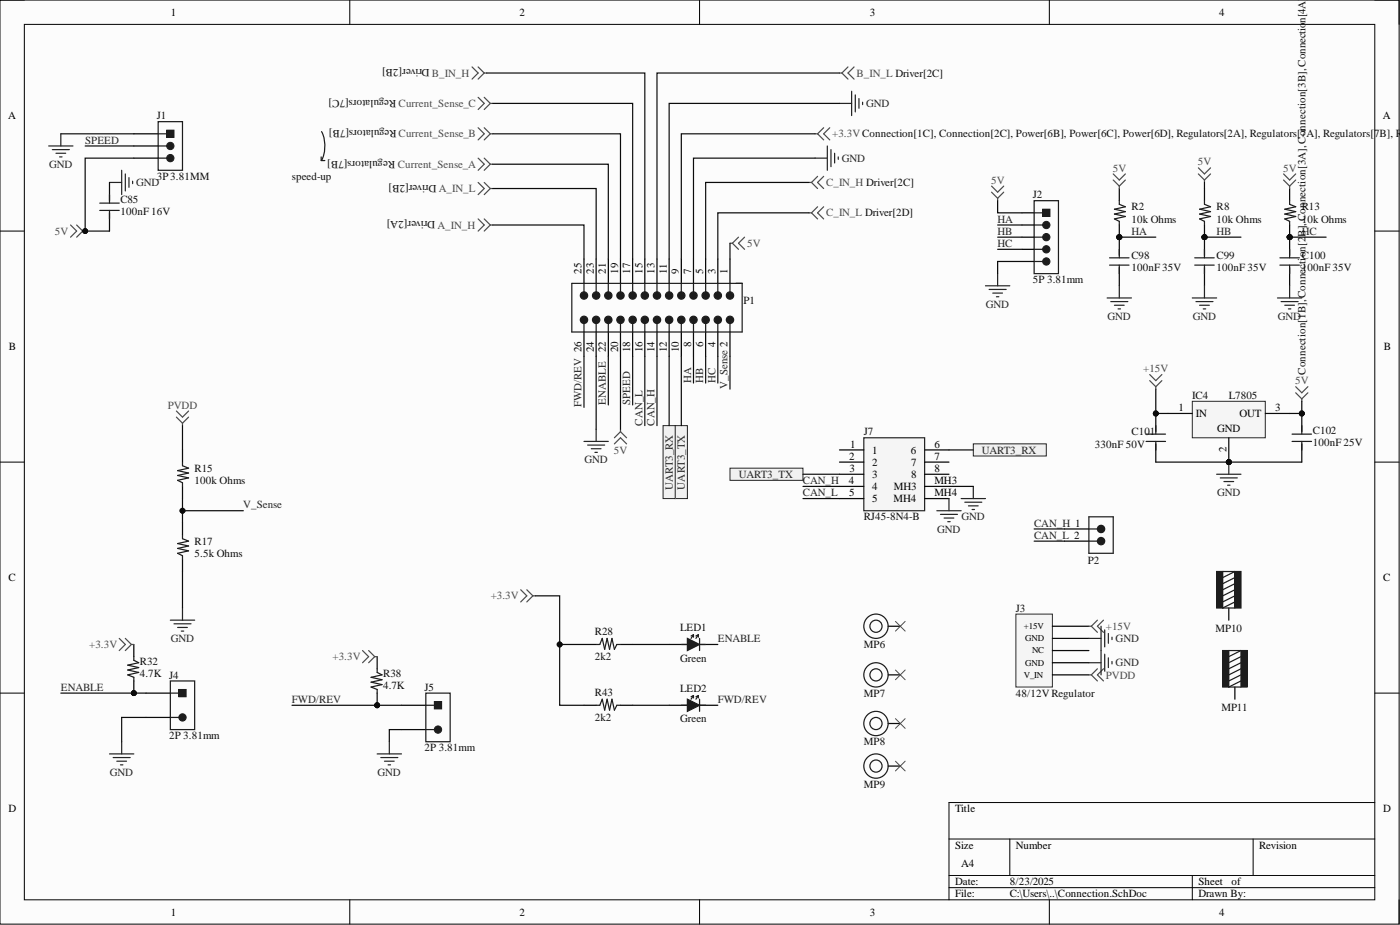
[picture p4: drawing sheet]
<svg xmlns="http://www.w3.org/2000/svg" width="292mm" height="193mm" viewBox="0 0 292 193" stroke-linecap="round" stroke-linejoin="round" font-family="sans-serif">
<defs><g id="words">
<g font-size="2.3">
<text x="35.6" y="3.3">1</text>
<text x="108.4" y="3.3">2</text>
<text x="181.5" y="3.3">3</text>
<text x="254.3" y="3.3">4</text>
<text x="1.7" y="24.9">A</text>
<text x="288.5" y="24.9">A</text>
<text x="121.3" y="57.1" transform="rotate(-90 121.3 57.1)">25</text>
<text x="123.9" y="57.1" transform="rotate(-90 123.9 57.1)">23</text>
<text x="126.4" y="57.1" transform="rotate(-90 126.4 57.1)">21</text>
<text x="129" y="57.1" transform="rotate(-90 129 57.1)">19</text>
<text x="131.5" y="57.1" transform="rotate(-90 131.5 57.1)">17</text>
<text x="134" y="57.1" transform="rotate(-90 134 57.1)">15</text>
<text x="136.6" y="57.1" transform="rotate(-90 136.6 57.1)">13</text>
<text x="139.1" y="57.1" transform="rotate(-90 139.1 57.1)">11</text>
<text x="141.6" y="57.1" transform="rotate(-90 141.6 57.1)">9</text>
<text x="144.2" y="57.1" transform="rotate(-90 144.2 57.1)">7</text>
<text x="146.7" y="57.1" transform="rotate(-90 146.7 57.1)">5</text>
<text x="149.3" y="57.1" transform="rotate(-90 149.3 57.1)">3</text>
<text x="151.8" y="57.1" transform="rotate(-90 151.8 57.1)">1</text>
<text x="1.9" y="73.1">B</text>
<text x="123.9" y="73.5" transform="rotate(-90 123.9 73.5)">24</text>
<text x="126.4" y="73.5" transform="rotate(-90 126.4 73.5)">22</text>
<text x="129" y="73.5" transform="rotate(-90 129 73.5)">20</text>
<text x="131.5" y="73.5" transform="rotate(-90 131.5 73.5)">18</text>
<text x="134" y="73.5" transform="rotate(-90 134 73.5)">16</text>
<text x="136.6" y="73.5" transform="rotate(-90 136.6 73.5)">14</text>
<text x="139.1" y="73.5" transform="rotate(-90 139.1 73.5)">12</text>
<text x="141.6" y="73.5" transform="rotate(-90 141.6 73.5)">10</text>
<text x="144.2" y="72.3" transform="rotate(-90 144.2 72.3)">8</text>
<text x="146.7" y="72.3" transform="rotate(-90 146.7 72.3)">6</text>
<text x="149.3" y="72.4" transform="rotate(-90 149.3 72.4)">4</text>
<text x="288.7" y="73.1">B</text>
<text x="245.9" y="85.7">1</text>
<text x="249.5" y="87">IN</text>
<text x="258.6" y="87">OUT</text>
<text x="266" y="85.7">3</text>
<text x="177.2" y="95.9">2</text>
<text x="177.4" y="93.4">1</text>
<text x="182" y="94.6">1</text>
<text x="190" y="94.6">6</text>
<text x="195" y="93.4">6</text>
<text x="195" y="95.9">7</text>
<text x="253.9" y="90.1">GND</text>
<text x="255.9" y="94.4" transform="rotate(-90 255.9 94.4)">2</text>
<text x="177.1" y="101">4</text>
<text x="177.3" y="98.4">3</text>
<text x="182" y="97.2">2</text>
<text x="182" y="99.7">3</text>
<text x="190.1" y="97.2">7</text>
<text x="190.1" y="99.7">8</text>
<text x="195" y="98.4">8</text>
<text x="195" y="101">MH3</text>
<text x="177.2" y="103.5">5</text>
<text x="182" y="102.2">4</text>
<text x="182" y="104.8">5</text>
<text x="186.4" y="104.8">MH4</text>
<text x="186.5" y="102.2">MH3</text>
<text x="195" y="103.5">MH4</text>
<text x="1.8" y="121.3">C</text>
<text x="288.6" y="121.3">C</text>
<text x="1.8" y="169.5">D</text>
<text x="199.3" y="169.5">Title</text>
<text x="288.6" y="169.5">D</text>
<text x="199.3" y="177.1">Size</text>
<text x="212" y="177.1">Number</text>
<text x="262.7" y="177.1">Revision</text>
<text x="199.3" y="184.7">Date:</text>
<text x="200.5" y="180.9">A4</text>
<text x="210.7" y="184.7">8/23/2025</text>
<text x="250" y="184.7">Sheet</text>
<text x="257" y="184.7">of</text>
<text x="35.6" y="191">1</text>
<text x="108.4" y="191">2</text>
<text x="181.5" y="191">3</text>
<text x="199.3" y="187.2">File:</text>
<text x="210.7" y="187.2">C:\Users\..\Connection.SchDoc</text>
<text x="250" y="187.2">Drawn By:</text>
<text x="254.3" y="191">4</text>
</g>
<g font-size="2.3" fill="#0e0e0e">
<text x="272.4" y="4.7" transform="rotate(-90 272.4 4.7)">n[4A]</text>
<text x="89.6" y="14.5" transform="rotate(-180 89.6 14.5)">Driver[2B]</text>
<text x="82.7" y="20.8" transform="rotate(-180 82.7 20.8)">Regulators[7C]</text>
<text x="32.7" y="24.9">J1</text>
<text x="82.8" y="27.2" transform="rotate(-180 82.8 27.2)">Regulators[7B]</text>
<text x="82.4" y="33.5" transform="rotate(-180 82.4 33.5)">Regulators[7B]</text>
<text x="32.7" y="37.6">3P3.81MM</text>
<text x="60.9" y="37.6">speed-up</text>
<text x="91" y="38.6" transform="rotate(-180 91 38.6)">Driver[2B]</text>
<text x="215.5" y="41.4">J2</text>
<text x="25.1" y="42.4">C85</text>
<text x="25.1" y="44.9">100nF 16V</text>
<text x="90.8" y="46.2" transform="rotate(-180 90.8 46.2)">Driver[2A]</text>
<text x="236.1" y="43.9">R2</text>
<text x="236.1" y="46.4">10k Ohms</text>
<text x="253.8" y="43.9">R8</text>
<text x="253.8" y="46.4">10k Ohms</text>
<text x="271.6" y="43.9">R13</text>
<text x="271.6" y="46.4">10k Ohms</text>
<text x="272.4" y="49.4" transform="rotate(-90 272.4 49.4)">B], Connection[3A],Connection[3B], Connectio</text>
<text x="215.5" y="59.1">5P 3.81mm</text>
<text x="236.1" y="54">C98</text>
<text x="236.1" y="56.6">100nF 35V</text>
<text x="253.8" y="54">C99</text>
<text x="253.8" y="56.6">100nF 35V</text>
<text x="271.6" y="54">C100</text>
<text x="271.6" y="56.6">100nF 35V</text>
<text x="155.1" y="63.4">P1</text>
<text x="248.8" y="83.2">IC4</text>
<text x="256.4" y="83.2">L7805</text>
<text x="272.4" y="78.1" transform="rotate(-90 272.4 78.1)">Connection[1B],Connection[2</text>
<text x="180.2" y="90.8">J7</text>
<text x="228.5" y="93.4">330nF 50V</text>
<text x="236.1" y="90.8">C101</text>
<text x="273.9" y="90.6">C102</text>
<text x="273.9" y="93.1">100nF 25V</text>
<text x="40.6" y="98.4">R15</text>
<text x="40.6" y="101">100k Ohms</text>
<text x="40.6" y="113.6">R17</text>
<text x="180.2" y="108.6">RJ45-8N4-B</text>
<text x="40.6" y="116.2">5.5k Ohms</text>
<text x="226.9" y="117.7">P2</text>
<text x="141.9" y="131.7">LED1</text>
<text x="212" y="127.6">J3</text>
<text x="253.6" y="131.9">MP10</text>
<text x="124.1" y="132.4">R28</text>
<text x="124.1" y="137.7">2k2</text>
<text x="141.9" y="138">Green</text>
<text x="180.2" y="135.2">MP6</text>
<text x="29.2" y="138.8">R32</text>
<text x="29.2" y="141.3">4.7K J4</text>
<text x="80" y="141.3">R38</text>
<text x="80" y="143.8">4.7K</text>
<text x="88.6" y="144.1">J5</text>
<text x="124.1" y="145.1">R43</text>
<text x="141.9" y="144.3">LED2</text>
<text x="180.2" y="145.4">MP7</text>
<text x="212" y="145.4">48/12VRegulator</text>
<text x="254.9" y="148.4">MP11</text>
<text x="35.3" y="154.2">2P 3.81mm</text>
<text x="124.1" y="150.4">2k2</text>
<text x="141.9" y="150.7">Green</text>
<text x="180.2" y="155.5">MP8</text>
<text x="88.6" y="156.8">2P 3.81mm</text>
<text x="180.2" y="164.4">MP9</text>
</g>
<g font-size="2.3" fill="#4c4c4c">
<text x="90.1" y="16">B_IN_H</text>
<text x="178.7" y="16">B_IN_L Driver[2C]</text>
<text x="83.2" y="22.3">Current_Sense_C</text>
<text x="83.2" y="28.7">Current_Sense_B</text>
<text x="173.6" y="28.7">+3.3V Connection[1C], Connection[2C], Power[6B], Power[6C], Power[6D], Regulators[2A], Regulators[7A], Regulators[7B], Re</text>
<text x="83" y="35">Current_Sense_A</text>
<text x="232.2" y="35.8">5V</text>
<text x="249.9" y="34.5">5V</text>
<text x="267.7" y="35.8">5V</text>
<text x="91.6" y="40.1">A_IN_L</text>
<text x="172.4" y="38.8">C_IN_H Driver[2C]</text>
<text x="206.8" y="38.3">5V</text>
<text x="91.3" y="47.7">A_IN_H</text>
<text x="172.4" y="45.2">C_IN_L Driver[2D]</text>
<text x="11.4" y="49">5V</text>
<text x="155.9" y="51.5">5V</text>
<text x="238.5" y="77.6">+15V</text>
<text x="270.3" y="80.2">5V</text>
<text x="35" y="85.2">PVDD</text>
<text x="128.1" y="94.6">5V</text>
<text x="102.4" y="125.1">+3.3V</text>
<text x="230.7" y="131.4">+15V</text>
<text x="18.6" y="135.2">+3.3V</text>
<text x="69.4" y="137.7">+3.3V</text>
<text x="230.7" y="141.6">PVDD</text>
</g>
<g font-size="2.3" fill="#262626">
<text x="180.7" y="22.3">GND</text>
<text x="17.8" y="29.9">SPEED</text>
<text x="10.2" y="35">GND</text>
<text x="175.7" y="33.7">GND</text>
<text x="28.4" y="38.8">GND</text>
<text x="208.2" y="46.4">HA</text>
<text x="208.2" y="49">HB</text>
<text x="208.2" y="51.5">HC</text>
<text x="236.1" y="49">HA</text>
<text x="253.8" y="49">HB</text>
<text x="271.6" y="49">HC</text>
<text x="205.7" y="64.2">GND</text>
<text x="231.1" y="66.7">GND</text>
<text x="248.8" y="66.7">GND</text>
<text x="266.6" y="66.7">GND</text>
<text x="144.2" y="79.9" transform="rotate(-90 144.2 79.9)">HA</text>
<text x="146.7" y="79.9" transform="rotate(-90 146.7 79.9)">HB</text>
<text x="149.3" y="79.9" transform="rotate(-90 149.3 79.9)">HC</text>
<text x="151.8" y="81.2" transform="rotate(-90 151.8 81.2)">V_Sense 2</text>
<text x="121.3" y="85" transform="rotate(-90 121.3 85)">FWD/REV 26</text>
<text x="126.4" y="84.5" transform="rotate(-90 126.4 84.5)">ENABLE</text>
<text x="131.5" y="84.5" transform="rotate(-90 131.5 84.5)">SPEED</text>
<text x="134" y="88.8" transform="rotate(-90 134 88.8)">CAN_L</text>
<text x="136.6" y="88.8" transform="rotate(-90 136.6 88.8)">CAN_H</text>
<text x="204.9" y="94.6">UART3_RX</text>
<text x="121.9" y="96.7">GND</text>
<text x="154.2" y="99.7">UART3_TX</text>
<text x="167.5" y="101">CAN_H</text>
<text x="50.8" y="106">V_Sense</text>
<text x="140.4" y="102.2" transform="rotate(-90 140.4 102.2)">UART3_RX</text>
<text x="142.9" y="102.2" transform="rotate(-90 142.9 102.2)">UART3_TX</text>
<text x="167.5" y="103.5">CAN_L</text>
<text x="253.9" y="103.5">GND</text>
<text x="195.5" y="111.1">GND</text>
<text x="200.6" y="108.6">GND</text>
<text x="215.8" y="112.4">CAN_L 2</text>
<text x="215.8" y="109.8">CAN_H 1</text>
<text x="35.6" y="133.9">GND</text>
<text x="149.8" y="133.9">ENABLE</text>
<text x="232.8" y="133.9">GND</text>
<text x="232.8" y="139">GND</text>
<text x="12.7" y="144.1">ENABLE</text>
<text x="60.9" y="146.6">FWD/REV</text>
<text x="149.8" y="146.6">FWD/REV</text>
<text x="22.9" y="161.8">GND</text>
<text x="78.8" y="161.8">GND</text>
</g>
<g font-size="1.9">
<text x="213.7" y="131.2">+15V</text>
<text x="213.9" y="133.8">GND</text>
<text x="215.3" y="136.3">NC</text>
<text x="213.7" y="141.4">V_IN</text>
<text x="213.9" y="138.8">GND</text>
</g>
</g></defs>
<path d="M0 0h291.9v192.8h-291.9z" fill-rule="evenodd" fill="#fcfcfc"/>
<path d="M0 0h291.9v192.8h-291.9z" fill="none" stroke="#000" stroke-width=".21"/>
<path d="M5.1 5.1h281.7v182.6h-281.7z" fill-rule="evenodd" fill="#fcfcfc"/>
<g fill="none" stroke="#000" stroke-width=".21">
<path d="M0 0h5.1M5.1 5.1h281.7v182.6h-281.7zM73 0v5.1M146 0v5.1M218.9 0v5.1M286.8 0h5.1v5.1M0 48.2h5.1M286.8 48.2h5.1M0 96.4h5.1M286.8 96.4h5.1M0 144.6h5.1M286.8 144.6h5.1"/>
<path d="M198 175h88.8M210.7 175v7.6M261.5 175v7.6M286.8 167.4h-88.8v20.3M73 187.7v5.1M146 187.7v5.1M198 182.6h88.8M198 185.2h88.8M218.9 187.7v5.1M248.8 182.6v5.1M291.9 187.7v5.1"/>
</g>
<circle cx="233.5" cy="49.5" r=".51" fill="#0e0e0e"/>
<circle cx="233.5" cy="49.5" r=".51" fill="none" stroke="#0e0e0e" stroke-width=".21"/>
<path d="M233.5 49.5v3.8M233.5 55.8v3.8" fill="none" stroke="#000" stroke-width=".25"/>
<circle cx="233.5" cy="49.5" r=".51" fill="#0e0e0e"/>
<circle cx="233.5" cy="49.5" r=".51" fill="none" stroke="#0e0e0e" stroke-width=".21"/>
<path d="M231.5 55.3h4.1M231.5 53.8h4.1M233.5 52v1.8M233.5 55.3v1.8" fill="none" stroke="#1c1c1c" stroke-width=".25"/>
<path d="M233.5 59.6v2.6M231 62.2h5.1M231.8 62.9h3.5M232.5 63.7h2M233.3 64.4h.5" fill="none" stroke="#262626" stroke-width=".25"/>
<circle cx="233.5" cy="49.5" r=".51" fill="#0e0e0e"/>
<circle cx="233.5" cy="49.5" r=".51" fill="none" stroke="#0e0e0e" stroke-width=".21"/>
<path d="M233.5 39.3v2.6M233.5 46.9v2.6" fill="none" stroke="#000" stroke-width=".25"/>
<circle cx="233.5" cy="49.5" r=".51" fill="#0e0e0e"/>
<circle cx="233.5" cy="49.5" r=".51" fill="none" stroke="#0e0e0e" stroke-width=".21"/>
<path d="M233.5 41.9v.7l1.3 .5-2.3 .5 2.3 .5-2.3 .6 2.3 .5-2.3 .5 1 .5v.7" fill="none" stroke="#1c1c1c" stroke-width=".25"/>
<circle cx="251.3" cy="49.5" r=".51" fill="#0e0e0e"/>
<circle cx="251.3" cy="49.5" r=".51" fill="none" stroke="#0e0e0e" stroke-width=".21"/>
<path d="M251.3 49.5v3.8M251.3 55.8v3.8" fill="none" stroke="#000" stroke-width=".25"/>
<circle cx="251.3" cy="49.5" r=".51" fill="#0e0e0e"/>
<circle cx="251.3" cy="49.5" r=".51" fill="none" stroke="#0e0e0e" stroke-width=".21"/>
<path d="M249.3 55.3h4M249.3 53.8h4M251.3 52v1.8M251.3 55.3v1.8" fill="none" stroke="#1c1c1c" stroke-width=".25"/>
<path d="M251.3 59.6v2.6M248.8 62.2h5M249.5 62.9h3.6M250.3 63.7h2M251 64.4h.6" fill="none" stroke="#262626" stroke-width=".25"/>
<circle cx="251.3" cy="49.5" r=".51" fill="#0e0e0e"/>
<circle cx="251.3" cy="49.5" r=".51" fill="none" stroke="#0e0e0e" stroke-width=".21"/>
<path d="M251.3 39.3v2.6M251.3 46.9v2.6" fill="none" stroke="#000" stroke-width=".25"/>
<circle cx="251.3" cy="49.5" r=".51" fill="#0e0e0e"/>
<circle cx="251.3" cy="49.5" r=".51" fill="none" stroke="#0e0e0e" stroke-width=".21"/>
<path d="M251.3 41.9v.7l1.3 .5-2.3 .5 2.3 .5-2.3 .6 2.3 .5-2.3 .5 1 .5v.7" fill="none" stroke="#1c1c1c" stroke-width=".25"/>
<circle cx="269.1" cy="49.5" r=".51" fill="#0e0e0e"/>
<circle cx="269.1" cy="49.5" r=".51" fill="none" stroke="#0e0e0e" stroke-width=".21"/>
<path d="M269.1 49.5v3.8M269.1 55.8v3.8" fill="none" stroke="#000" stroke-width=".25"/>
<circle cx="269.1" cy="49.5" r=".51" fill="#0e0e0e"/>
<circle cx="269.1" cy="49.5" r=".51" fill="none" stroke="#0e0e0e" stroke-width=".21"/>
<path d="M267 55.3h4.1M267 53.8h4.1M269.1 52v1.8M269.1 55.3v1.8" fill="none" stroke="#1c1c1c" stroke-width=".25"/>
<path d="M269.1 59.6v2.6M266.5 62.2h5.1M267.3 62.9h3.5M268.1 63.7h2M268.8 64.4h.5" fill="none" stroke="#262626" stroke-width=".25"/>
<circle cx="269.1" cy="49.5" r=".51" fill="#0e0e0e"/>
<circle cx="269.1" cy="49.5" r=".51" fill="none" stroke="#0e0e0e" stroke-width=".21"/>
<path d="M269.1 39.3v2.6M269.1 46.9v2.6" fill="none" stroke="#000" stroke-width=".25"/>
<circle cx="269.1" cy="49.5" r=".51" fill="#0e0e0e"/>
<circle cx="269.1" cy="49.5" r=".51" fill="none" stroke="#0e0e0e" stroke-width=".21"/>
<path d="M215.8 41.9h5v15.2h-5zM269.1 41.9v.7l1.2 .5-2.2 .5 2.2 .5-2.2 .6 2.2 .5-2.2 .5 1 .5v.7" fill="none" stroke="#1c1c1c" stroke-width=".25"/>
<path d="M213.2 46.9h2.6M213.2 44.4h2.6" fill="none" stroke="#000" stroke-width=".25"/>
<path d="M217.5 43.6h1.6v1.6h-1.6z" fill-rule="evenodd" fill="#1c1c1c"/>
<path d="M217.5 43.6h1.6v1.6h-1.6z" fill="none" stroke="#1c1c1c" stroke-width=".21"/>
<circle cx="218.3" cy="46.9" r=".76" fill="#1c1c1c"/>
<circle cx="218.3" cy="46.9" r=".76" fill="none" stroke="#1c1c1c" stroke-width=".21"/>
<path d="M215.8 44.4h2.5M215.8 46.9h2.5" fill="none" stroke="#1c1c1c" stroke-width=".25"/>
<circle cx="218.3" cy="49.5" r=".76" fill="#1c1c1c"/>
<circle cx="218.3" cy="49.5" r=".76" fill="none" stroke="#1c1c1c" stroke-width=".21"/>
<path d="M215.8 49.5h2.5" fill="none" stroke="#1c1c1c" stroke-width=".25"/>
<path d="M213.2 49.5h2.6M213.2 52h2.6M213.2 54.5h2.6" fill="none" stroke="#000" stroke-width=".25"/>
<circle cx="218.3" cy="52" r=".76" fill="#1c1c1c"/>
<circle cx="218.3" cy="52" r=".76" fill="none" stroke="#1c1c1c" stroke-width=".21"/>
<path d="M215.8 52h2.5" fill="none" stroke="#1c1c1c" stroke-width=".25"/>
<circle cx="218.3" cy="54.6" r=".76" fill="#1c1c1c"/>
<circle cx="218.3" cy="54.6" r=".76" fill="none" stroke="#1c1c1c" stroke-width=".21"/>
<path d="M215.8 54.5h2.5M35.5 142.1h5.1v10.1h-5.1z" fill="none" stroke="#1c1c1c" stroke-width=".25"/>
<path d="M205.6 59.6h5.1M208.2 57.1v2.5M206.4 60.4h3.5M207.1 61.1h2.1M207.9 61.9h.5" fill="none" stroke="#262626" stroke-width=".25"/>
<path d="M30.5 149.7h5M30.5 144.6h5" fill="none" stroke="#000" stroke-width=".25"/>
<path d="M37.3 143.8h1.5v1.6h-1.5z" fill-rule="evenodd" fill="#1c1c1c"/>
<path d="M37.3 143.8h1.5v1.6h-1.5z" fill="none" stroke="#1c1c1c" stroke-width=".21"/>
<circle cx="38.1" cy="149.7" r=".76" fill="#1c1c1c"/>
<circle cx="38.1" cy="149.7" r=".76" fill="none" stroke="#1c1c1c" stroke-width=".21"/>
<path d="M35.5 144.6h2.6M35.5 149.7h2.6M88.8 144.6h5.1v10.1h-5.1z" fill="none" stroke="#1c1c1c" stroke-width=".25"/>
<path d="M83.8 152.2h5M83.8 147.1h5" fill="none" stroke="#000" stroke-width=".25"/>
<path d="M90.6 146.4h1.5v1.5h-1.5z" fill-rule="evenodd" fill="#1c1c1c"/>
<path d="M90.6 146.4h1.5v1.5h-1.5z" fill="none" stroke="#1c1c1c" stroke-width=".21"/>
<circle cx="91.4" cy="152.2" r=".76" fill="#1c1c1c"/>
<circle cx="91.4" cy="152.2" r=".76" fill="none" stroke="#1c1c1c" stroke-width=".21"/>
<path d="M33 25.4h5.1v10.1h-5.1zM88.8 147.1h2.6M88.8 152.2h2.6" fill="none" stroke="#1c1c1c" stroke-width=".25"/>
<path d="M22.8 157.3h5.1M23.6 158h3.6M24.4 158.8h2M25.1 159.6h.5M25.4 154.7v2.6M78.7 157.3h5.1M79.5 158h3.5M80.2 158.8h2M81 159.6h.5M81.2 154.7v2.6" fill="none" stroke="#262626" stroke-width=".25"/>
<path d="M27.9 30.5h5.1M27.9 27.9h5.1" fill="none" stroke="#000" stroke-width=".25"/>
<path d="M34.8 27.2h1.5v1.5h-1.5z" fill-rule="evenodd" fill="#1c1c1c"/>
<path d="M34.8 27.2h1.5v1.5h-1.5z" fill="none" stroke="#1c1c1c" stroke-width=".21"/>
<circle cx="35.5" cy="30.5" r=".76" fill="#1c1c1c"/>
<circle cx="35.5" cy="30.5" r=".76" fill="none" stroke="#1c1c1c" stroke-width=".21"/>
<path d="M33 27.9h2.5M33 30.5h2.5" fill="none" stroke="#1c1c1c" stroke-width=".25"/>
<path d="M27.9 33h5.1" fill="none" stroke="#000" stroke-width=".25"/>
<circle cx="35.5" cy="33" r=".76" fill="#1c1c1c"/>
<circle cx="35.5" cy="33" r=".76" fill="none" stroke="#1c1c1c" stroke-width=".21"/>
<path d="M33 33h2.5M67 32.7v.8h.8M67.1 27.5a6.8 6.8 0 0 1 0 6M20.8 42.4h4.1M20.8 43.9h4.1M22.8 40.6v1.8M22.8 43.9v1.8" fill="none" stroke="#1c1c1c" stroke-width=".25"/>
<path d="M10.2 30.5h5M10.9 31.2h3.6M11.7 32h2M12.4 32.7h.5M12.7 27.9v2.6M22.8 38.1h2.6M25.4 35.5v5.1M26.1 36.3v3.5M26.9 37v2.1M27.7 37.8v.5" fill="none" stroke="#262626" stroke-width=".25"/>
<path d="M22.8 38.1v3.8M22.8 44.4v3.8" fill="none" stroke="#000" stroke-width=".25"/>
<circle cx="241.2" cy="86.3" r=".51" fill="#0e0e0e"/>
<circle cx="241.2" cy="86.3" r=".51" fill="none" stroke="#0e0e0e" stroke-width=".21"/>
<path d="M241.1 86.3v3.8M241.1 92.6v3.8" fill="none" stroke="#000" stroke-width=".25"/>
<circle cx="241.2" cy="86.3" r=".51" fill="#0e0e0e"/>
<circle cx="241.2" cy="86.3" r=".51" fill="none" stroke="#0e0e0e" stroke-width=".21"/>
<path d="M239.1 92.1h4.1M239.1 90.6h4.1M241.1 88.8v1.8M241.1 92.1v1.8" fill="none" stroke="#1c1c1c" stroke-width=".25"/>
<path d="M253.8 98.9h5.1M254.6 99.7h3.6M256.4 96.4v2.5M255.4 100.5h2M256.1 101.2h.5" fill="none" stroke="#262626" stroke-width=".25"/>
<circle cx="256.4" cy="96.4" r=".51" fill="#0e0e0e"/>
<circle cx="256.4" cy="96.4" r=".51" fill="none" stroke="#0e0e0e" stroke-width=".21"/>
<circle cx="271.6" cy="86.3" r=".51" fill="#0e0e0e"/>
<circle cx="271.6" cy="86.3" r=".51" fill="none" stroke="#0e0e0e" stroke-width=".21"/>
<path d="M271.6 86.3v3.8M271.6 92.6v3.8" fill="none" stroke="#000" stroke-width=".25"/>
<circle cx="271.6" cy="86.3" r=".51" fill="#0e0e0e"/>
<circle cx="271.6" cy="86.3" r=".51" fill="none" stroke="#0e0e0e" stroke-width=".21"/>
<path d="M269.6 92.1h4M269.6 90.6h4M271.6 88.8v1.8M271.6 92.1v1.8" fill="none" stroke="#1c1c1c" stroke-width=".25"/>
<circle cx="256.4" cy="96.4" r=".51" fill="#0e0e0e"/>
<circle cx="256.4" cy="96.4" r=".51" fill="none" stroke="#0e0e0e" stroke-width=".21"/>
<path d="M248.8 83.7h15.2v7.6h-15.2z" fill-rule="evenodd" fill="#f5f5f5"/>
<path d="M248.8 83.7h15.2v7.6h-15.2z" fill="none" stroke="#262626" stroke-width=".21"/>
<path d="M243.7 86.3h5.1M256.4 91.3v5.1" fill="none" stroke="#000" stroke-width=".25"/>
<circle cx="256.4" cy="96.4" r=".51" fill="#0e0e0e"/>
<circle cx="256.4" cy="96.4" r=".51" fill="none" stroke="#0e0e0e" stroke-width=".21"/>
<path d="M38.1 93.9v2.5M264 86.3h5.1M38.1 101.5v2.5M38.1 109.1v2.5M38.1 116.7v2.5" fill="none" stroke="#000" stroke-width=".25"/>
<path d="M14.7 46.9l1.3 1.3-1.3 1.3M16 46.9l1.3 1.3M17.3 48.2l-1.3 1.3M17.3 48.2h.5M239.9 78.1l1.2 1.3 1.3-1.3M239.9 79.4l1.2 1.3M242.4 79.4l-1.3 1.3M36.8 85.7l1.3 1.3 1.2-1.3M36.8 87l1.3 1.3M38.1 88.3v.5M39.3 87l-1.2 1.3M241.1 80.7v.5" fill="none" stroke="#4c4c4c" stroke-width=".25"/>
<path d="M38.1 96.4v.8l1.2 .5-2.2 .5 2.2 .5-2.2 .5 2.2 .5-2.2 .5 1 .5v.8M38.1 111.6v.8l1.2 .5-2.2 .5 2.2 .5-2.2 .5 2.2 .5-2.2 .5 1 .5v.8" fill="none" stroke="#1c1c1c" stroke-width=".25"/>
<path d="M35.5 129.4h5.1M36.3 130.1h3.6M37.1 130.9h2M37.8 131.7h.5M38.1 126.8v2.6" fill="none" stroke="#262626" stroke-width=".25"/>
<circle cx="17.8" cy="48.2" r=".51" fill="#0e0e0e"/>
<circle cx="17.8" cy="48.2" r=".51" fill="none" stroke="#0e0e0e" stroke-width=".21"/>
<g fill="none" stroke="#4c4c4c" stroke-width=".25">
<path d="M206.9 38.8l1.3 1.3 1.2-1.3M232.3 36.3l1.2 1.3 1.3-1.3M232.3 37.6l1.2 1.2M233.5 38.8v.5M234.8 37.6l-1.3 1.2M250 35l1.3 1.3 1.3-1.3M250 36.3l1.3 1.3M251.3 37.6v.5M252.6 36.3l-1.3 1.3M267.8 36.3l1.3 1.3 1.2-1.3M267.8 37.6l1.3 1.2M269.1 38.8v.5"/>
<path d="M270.3 37.6l-1.2 1.2M206.9 40.1l1.3 1.3M208.2 41.4v.5M209.4 40.1l-1.2 1.3M270.3 80.7l1.3 1.2 1.3-1.2M270.3 81.9l1.3 1.3M271.6 83.2v.5M272.9 81.9l-1.3 1.3"/>
</g>
<path d="M149.8 54v5.1M152.3 54v5.1" fill="none" stroke="#000" stroke-width=".25"/>
<path d="M149.8 59.1v1.8" fill="none" stroke="#1c1c1c" stroke-width=".25"/>
<circle cx="149.8" cy="61.7" r=".76" fill="#1c1c1c"/>
<g fill="none" stroke="#1c1c1c" stroke-width=".25">
<path d="M152.3 59.1v1.8M149.8 67.5v1.8"/>
<circle cx="149.8" cy="61.7" r=".76"/>
</g>
<path d="M149.8 69.3v5M152.3 69.3v5" fill="none" stroke="#000" stroke-width=".25"/>
<circle cx="149.8" cy="66.7" r=".76" fill="#1c1c1c"/>
<g fill="none" stroke="#1c1c1c" stroke-width=".25">
<path d="M152.3 67.5v1.8"/>
<circle cx="149.8" cy="66.7" r=".76"/>
</g>
<circle cx="152.3" cy="66.7" r=".76" fill="#1c1c1c"/>
<g fill="none" stroke="#1c1c1c" stroke-width=".25">
<path d="M147.2 59.1v1.8"/>
<circle cx="152.3" cy="66.7" r=".76"/>
</g>
<path d="M147.2 54v5.1M147.2 69.3v5" fill="none" stroke="#000" stroke-width=".25"/>
<circle cx="147.2" cy="61.7" r=".76" fill="#1c1c1c"/>
<g fill="none" stroke="#1c1c1c" stroke-width=".25">
<path d="M147.2 67.5v1.8"/>
<circle cx="147.2" cy="61.7" r=".76"/>
</g>
<circle cx="147.2" cy="66.7" r=".76" fill="#1c1c1c"/>
<g fill="none" stroke="#1c1c1c" stroke-width=".25">
<path d="M144.7 59.1v1.8"/>
<circle cx="147.2" cy="66.7" r=".76"/>
</g>
<path d="M144.7 54v5.1M144.7 69.3v5" fill="none" stroke="#000" stroke-width=".25"/>
<circle cx="144.7" cy="61.7" r=".76" fill="#1c1c1c"/>
<g fill="none" stroke="#1c1c1c" stroke-width=".25">
<path d="M144.7 67.5v1.8"/>
<circle cx="144.7" cy="61.7" r=".76"/>
</g>
<circle cx="144.7" cy="66.7" r=".76" fill="#1c1c1c"/>
<g fill="none" stroke="#1c1c1c" stroke-width=".25">
<path d="M142.2 59.1v1.8"/>
<circle cx="144.7" cy="66.7" r=".76"/>
</g>
<path d="M142.2 54v5.1M142.2 69.3v5" fill="none" stroke="#000" stroke-width=".25"/>
<circle cx="142.2" cy="61.7" r=".76" fill="#1c1c1c"/>
<g fill="none" stroke="#1c1c1c" stroke-width=".25">
<path d="M142.2 67.5v1.8"/>
<circle cx="142.2" cy="61.7" r=".76"/>
</g>
<circle cx="142.2" cy="66.7" r=".76" fill="#1c1c1c"/>
<g fill="none" stroke="#1c1c1c" stroke-width=".25">
<path d="M139.6 59.1v1.8"/>
<circle cx="142.2" cy="66.7" r=".76"/>
</g>
<path d="M139.6 54v5.1M139.6 69.3v5" fill="none" stroke="#000" stroke-width=".25"/>
<circle cx="139.6" cy="61.7" r=".76" fill="#1c1c1c"/>
<g fill="none" stroke="#1c1c1c" stroke-width=".25">
<path d="M139.6 67.5v1.8"/>
<circle cx="139.6" cy="61.7" r=".76"/>
</g>
<circle cx="139.6" cy="66.7" r=".76" fill="#1c1c1c"/>
<g fill="none" stroke="#1c1c1c" stroke-width=".25">
<path d="M137.1 59.1v1.8"/>
<circle cx="139.6" cy="66.7" r=".76"/>
</g>
<path d="M134.5 54v5.1M137.1 54v5.1M134.5 69.3v5M137.1 69.3v5" fill="none" stroke="#000" stroke-width=".25"/>
<circle cx="137.1" cy="61.7" r=".76" fill="#1c1c1c"/>
<g fill="none" stroke="#1c1c1c" stroke-width=".25">
<path d="M137.1 67.5v1.8"/>
<circle cx="137.1" cy="61.7" r=".76"/>
</g>
<circle cx="137.1" cy="66.7" r=".76" fill="#1c1c1c"/>
<circle cx="137.1" cy="66.7" r=".76" fill="none" stroke="#1c1c1c" stroke-width=".25"/>
<circle cx="152.3" cy="61.7" r=".76" fill="#1c1c1c"/>
<g fill="none" stroke="#1c1c1c" stroke-width=".25">
<path d="M134.5 59.1v1.8"/>
<circle cx="152.3" cy="61.7" r=".76"/>
</g>
<path d="M132 54v5.1M132 69.3v5" fill="none" stroke="#000" stroke-width=".25"/>
<circle cx="134.5" cy="61.7" r=".76" fill="#1c1c1c"/>
<g fill="none" stroke="#1c1c1c" stroke-width=".25">
<path d="M134.5 67.5v1.8"/>
<circle cx="134.5" cy="61.7" r=".76"/>
</g>
<circle cx="134.5" cy="66.7" r=".76" fill="#1c1c1c"/>
<g fill="none" stroke="#1c1c1c" stroke-width=".25">
<path d="M132 59.1v1.8"/>
<circle cx="134.5" cy="66.7" r=".76"/>
</g>
<circle cx="132" cy="61.7" r=".76" fill="#1c1c1c"/>
<g fill="none" stroke="#1c1c1c" stroke-width=".25">
<path d="M132 67.5v1.8"/>
<circle cx="132" cy="61.7" r=".76"/>
</g>
<circle cx="132" cy="66.7" r=".76" fill="#1c1c1c"/>
<g fill="none" stroke="#1c1c1c" stroke-width=".25">
<path d="M129.5 59.1v1.8"/>
<circle cx="132" cy="66.7" r=".76"/>
</g>
<path d="M129.5 54v5.1M129.5 69.3v5" fill="none" stroke="#000" stroke-width=".25"/>
<circle cx="129.5" cy="61.7" r=".76" fill="#1c1c1c"/>
<g fill="none" stroke="#1c1c1c" stroke-width=".25">
<path d="M129.5 67.5v1.8"/>
<circle cx="129.5" cy="61.7" r=".76"/>
</g>
<circle cx="129.5" cy="66.7" r=".76" fill="#1c1c1c"/>
<g fill="none" stroke="#1c1c1c" stroke-width=".25">
<path d="M126.9 59.1v1.8"/>
<circle cx="129.5" cy="66.7" r=".76"/>
</g>
<path d="M126.9 54v5.1M126.9 69.3v5" fill="none" stroke="#000" stroke-width=".25"/>
<circle cx="126.9" cy="61.7" r=".76" fill="#1c1c1c"/>
<g fill="none" stroke="#1c1c1c" stroke-width=".25">
<path d="M126.9 67.5v1.8"/>
<circle cx="126.9" cy="61.7" r=".76"/>
</g>
<circle cx="126.9" cy="66.7" r=".76" fill="#1c1c1c"/>
<g fill="none" stroke="#1c1c1c" stroke-width=".25">
<path d="M124.4 59.1v1.8"/>
<circle cx="126.9" cy="66.7" r=".76"/>
</g>
<path d="M124.4 54v5.1M124.4 69.3v5" fill="none" stroke="#000" stroke-width=".25"/>
<circle cx="124.4" cy="61.7" r=".76" fill="#1c1c1c"/>
<g fill="none" stroke="#1c1c1c" stroke-width=".25">
<path d="M124.4 67.5v1.8"/>
<circle cx="124.4" cy="61.7" r=".76"/>
</g>
<circle cx="124.4" cy="66.7" r=".76" fill="#1c1c1c"/>
<g fill="none" stroke="#1c1c1c" stroke-width=".25">
<path d="M121.8 59.1v1.8"/>
<circle cx="124.4" cy="66.7" r=".76"/>
</g>
<path d="M121.8 54v5.1M121.8 69.3v5" fill="none" stroke="#000" stroke-width=".25"/>
<circle cx="121.8" cy="61.7" r=".76" fill="#1c1c1c"/>
<g fill="none" stroke="#1c1c1c" stroke-width=".25">
<path d="M121.8 67.5v1.8"/>
<circle cx="121.8" cy="61.7" r=".76"/>
</g>
<circle cx="121.8" cy="66.7" r=".76" fill="#1c1c1c"/>
<g fill="none" stroke="#1c1c1c" stroke-width=".25">
<path d="M119.3 59.1h35.5v10.2h-35.5z"/>
<circle cx="121.8" cy="66.7" r=".76"/>
</g>
<g fill="none" stroke="#262626" stroke-width=".25">
<path d="M177.7 19v5.1M178.5 19.8v3.5M170.1 33h2.5M172.6 30.5v5M173.4 31.2v3.6M174.1 32v2M174.9 32.7v.5M175.2 21.6h2.5M179.2 20.6v2M180 21.3v.5M121.8 92.1h5.1M122.6 92.8h3.6"/>
<path d="M123.4 93.6h2M124.1 94.4h.5M124.4 89.6v2.5"/>
</g>
<g fill="none" stroke="#4c4c4c" stroke-width=".25">
<path d="M98.5 14l1.3 1.2-1.3 1.3M99.8 14l1.2 1.2M101 15.2h.5M101 15.2l-1.2 1.3M175.2 15.2h.5M175.7 15.2l1.2 1.3M176.9 14l-1.2 1.2M178.2 14l-1.3 1.2 1.3 1.3M99.8 38.1l1.2 1.2-1.2 1.3M99.8 33l1.2 1.3-1.2 1.2M99.8 26.6l1.2 1.3-1.2 1.3M99.8 20.3l1.2 1.3-1.2 1.2"/>
<path d="M101 38.1l1.3 1.2M101 33l1.3 1.3M101 26.6l1.3 1.3M101 20.3l1.3 1.3M102.3 39.3l-1.3 1.3M102.3 39.3h.5M102.3 34.3l-1.3 1.2M102.3 34.3h.5M102.3 27.9l-1.3 1.3M102.3 27.9h.5M102.3 21.6l-1.3 1.2M102.3 21.6h.5"/>
<path d="M168.8 38.1h.5M169.3 38.1l1.3 1.2M170.6 36.8l-1.3 1.3M171.9 36.8l-1.3 1.3 1.3 1.2M99.8 45.7l1.2 1.2-1.2 1.3M101 45.7l1.3 1.2M102.3 46.9l-1.3 1.3M102.3 46.9h.5M168.8 44.4h.5M169.3 44.4l1.3 1.3M170.6 43.1l-1.3 1.3M171.9 43.1l-1.3 1.3 1.3 1.3"/>
<path d="M128.2 92.6l1.3-1.3 1.2 1.3M129.5 90.1l-1.3 1.2M129.5 90.1l1.2 1.2M129.5 89.6v.5"/>
</g>
<path d="M140.9 88.8h2.5v15.2h-2.5z" fill-rule="evenodd" fill="#f0f0f0"/>
<path d="M140.9 88.8h2.5v15.2h-2.5z" fill="none" stroke="#262626" stroke-width=".21"/>
<path d="M138.3 88.8h2.6v15.2h-2.6z" fill-rule="evenodd" fill="#f0f0f0"/>
<path d="M138.3 88.8h2.6v15.2h-2.6z" fill="none" stroke="#262626" stroke-width=".21"/>
<path d="M170.1 27.9h.5M170.6 27.9l1.3 1.3M171.9 26.6l-1.3 1.3M173.1 26.6l-1.2 1.3 1.2 1.3M152.3 50.7h.5M152.8 50.7l1.3 1.3M154.1 49.5l-1.3 1.2M155.4 49.5l-1.3 1.2 1.3 1.3" fill="none" stroke="#4c4c4c" stroke-width=".25"/>
<circle cx="78.7" cy="147.1" r=".51" fill="#0e0e0e"/>
<circle cx="78.7" cy="147.1" r=".51" fill="none" stroke="#0e0e0e" stroke-width=".21"/>
<path d="M78.7 144.6v2.5" fill="none" stroke="#000" stroke-width=".25"/>
<circle cx="78.7" cy="147.1" r=".51" fill="#0e0e0e"/>
<circle cx="78.7" cy="147.1" r=".51" fill="none" stroke="#0e0e0e" stroke-width=".21"/>
<path d="M78.7 137v2.5" fill="none" stroke="#000" stroke-width=".25"/>
<path d="M78.7 139.5v.8l1 .5-2.3 .5 2.3 .5-2.3 .5 2.3 .5-2.3 .5 1.3 .5v.8" fill="none" stroke="#1c1c1c" stroke-width=".25"/>
<circle cx="27.9" cy="144.6" r=".51" fill="#0e0e0e"/>
<circle cx="27.9" cy="144.6" r=".51" fill="none" stroke="#0e0e0e" stroke-width=".21"/>
<path d="M27.9 142.1v2.5" fill="none" stroke="#000" stroke-width=".25"/>
<circle cx="27.9" cy="144.6" r=".51" fill="#0e0e0e"/>
<circle cx="27.9" cy="144.6" r=".51" fill="none" stroke="#0e0e0e" stroke-width=".21"/>
<path d="M27.9 134.4v2.6M121.8 134.4h2.6M129.5 134.4h2.5M139.6 134.4h3.8M146 134.4h3.8M121.8 147.1h2.6M129.5 147.1h2.5" fill="none" stroke="#000" stroke-width=".25"/>
<path d="M27.9 137v.7l1 .6-2.2 .5 2.2 .5-2.2 .5 2.2 .5-2.2 .5 1.2 .5v.8M124.4 134.4h.7l.6-1.2 .5 2.3 .5-2.3 .5 2.3 .5-2.3 .5 2.3 .5-1.1h.8M144.7 132.4l-.5 .8M144.7 132.4l-.5 .3M144.7 132.4v.5M145.7 132.4l-.5 .8M145.7 132.4l-.5 .3M145.7 132.4v.5M146 134.4h1.2M146 133.2v2.5M124.4 147.1h.7l.6-1.2 .5 2.2 .5-2.2 .5 2.2 .5-2.2 .5 2.2 .5-1h.8" fill="none" stroke="#1c1c1c" stroke-width=".25"/>
<path d="M143.4 133.2l2.6 1.2-2.6 1.3z" fill="#1c1c1c"/>
<path d="M142.2 134.4h1.2M143.4 133.2l2.6 1.2-2.6 1.3zM144.7 145.1l-.5 .8M144.7 145.1l-.5 .3M144.7 145.1v.5M145.7 145.1l-.5 .8M145.7 145.1l-.5 .3M145.7 145.1v.5M146 145.9v2.5M146 147.1h1.2" fill="none" stroke="#1c1c1c" stroke-width=".25"/>
<path d="M139.6 147.1h3.8M146 147.1h3.8" fill="none" stroke="#000" stroke-width=".25"/>
<path d="M143.4 145.9l2.6 1.2-2.6 1.3z" fill="#1c1c1c"/>
<path d="M142.2 147.1h1.2M143.4 145.9l2.6 1.2-2.6 1.3z" fill="none" stroke="#1c1c1c" stroke-width=".25"/>
<path d="M24.9 133.2l1.2 1.2-1.2 1.3M26.1 133.2l1.3 1.2M27.4 134.4l-1.3 1.3M27.4 134.4h.5M75.6 135.7l1.3 1.3-1.3 1.3M76.9 135.7l1.3 1.3M78.2 137l-1.3 1.3M78.2 137h.5M108.6 123l1.3 1.3-1.3 1.3M109.9 123l1.3 1.3M111.2 124.3l-1.3 1.3M111.2 124.3h.5" fill="none" stroke="#4c4c4c" stroke-width=".25"/>
<path d="M180.2 91.3h12.7v15.2h-12.7z" fill-rule="evenodd" fill="#f5f5f5"/>
<path d="M180.2 91.3h12.7v15.2h-12.7z" fill="none" stroke="#262626" stroke-width=".25"/>
<path d="M175.2 93.9h5M175.2 96.4h5M175.2 98.9h5M192.9 93.9h5.1M192.9 96.4h5.1M192.9 98.9h5.1M175.2 101.5h5M175.2 104h5M192.9 101.5h5.1M192.9 104h5.1" fill="none" stroke="#000" stroke-width=".25"/>
<path d="M152.3 97.7h15.2v2.5h-15.2z" fill-rule="evenodd" fill="#f0f0f0"/>
<path d="M152.3 97.7h15.2v2.5h-15.2z" fill="none" stroke="#262626" stroke-width=".21"/>
<path d="M203.1 92.6h15.2v2.5h-15.2z" fill-rule="evenodd" fill="#f0f0f0"/>
<path d="M203.1 92.6h15.2v2.5h-15.2z" fill="none" stroke="#262626" stroke-width=".21"/>
<path d="M195.5 106.5h5M196.2 107.3h3.6M197 108.1h2M197.7 108.8h.6M198 104v2.5M200.5 104h5.1M201.3 104.8h3.6M202.1 105.5h2M202.8 106.3h.5M203.1 101.5v2.5" fill="none" stroke="#262626" stroke-width=".25"/>
<g fill="none" stroke="#1c1c1c" stroke-width=".25">
<circle cx="182.8" cy="130.6" r="2.54"/>
<circle cx="182.8" cy="130.6" r="1.27"/>
<circle cx="182.8" cy="150.9" r="2.54"/>
<circle cx="182.8" cy="159.8" r="2.54"/>
<circle cx="182.8" cy="140.8" r="2.54"/>
<circle cx="182.8" cy="159.8" r="1.27"/>
<circle cx="182.8" cy="150.9" r="1.27"/>
<circle cx="182.8" cy="140.8" r="1.27"/>
</g>
<path d="M185.3 130.6h2.5M185.3 140.8h2.5M185.3 150.9h2.5M185.3 159.8h2.5" fill="none" stroke="#000" stroke-width=".25"/>
<path d="M233.5 49.5h7.6" fill="none" stroke="#0e0e0e" stroke-width=".25"/>
<circle cx="233.5" cy="49.5" r=".51" fill="#0e0e0e"/>
<circle cx="233.5" cy="49.5" r=".51" fill="none" stroke="#0e0e0e" stroke-width=".21"/>
<path d="M251.3 49.5h7.6" fill="none" stroke="#0e0e0e" stroke-width=".25"/>
<circle cx="251.3" cy="49.5" r=".51" fill="#0e0e0e"/>
<circle cx="251.3" cy="49.5" r=".51" fill="none" stroke="#0e0e0e" stroke-width=".21"/>
<path d="M269.1 49.5h7.6" fill="none" stroke="#0e0e0e" stroke-width=".25"/>
<circle cx="269.1" cy="49.5" r=".51" fill="#0e0e0e"/>
<circle cx="269.1" cy="49.5" r=".51" fill="none" stroke="#0e0e0e" stroke-width=".21"/>
<path d="M208.2 41.9v2.5h5M208.2 46.9h5M208.2 49.5h5M208.2 52h5M213.2 54.5h-5v2.6M12.7 144.6h17.8M30.5 149.7h-5.1v5M83.8 152.2h-2.6v2.5" fill="none" stroke="#0e0e0e" stroke-width=".25"/>
<circle cx="27.9" cy="144.6" r=".51" fill="#0e0e0e"/>
<circle cx="27.9" cy="144.6" r=".51" fill="none" stroke="#0e0e0e" stroke-width=".21"/>
<path d="M60.9 147.1h22.9" fill="none" stroke="#0e0e0e" stroke-width=".25"/>
<circle cx="78.7" cy="147.1" r=".51" fill="#0e0e0e"/>
<circle cx="78.7" cy="147.1" r=".51" fill="none" stroke="#0e0e0e" stroke-width=".21"/>
<path d="M12.7 27.9h15.2M17.8 30.5h10.1M27.9 33h-10.1v15.2h5" fill="none" stroke="#0e0e0e" stroke-width=".25"/>
<circle cx="17.8" cy="48.2" r=".51" fill="#0e0e0e"/>
<circle cx="17.8" cy="48.2" r=".51" fill="none" stroke="#0e0e0e" stroke-width=".21"/>
<path d="M241.1 96.4h15.3" fill="none" stroke="#0e0e0e" stroke-width=".25"/>
<circle cx="256.4" cy="96.4" r=".51" fill="#0e0e0e"/>
<circle cx="256.4" cy="96.4" r=".51" fill="none" stroke="#0e0e0e" stroke-width=".21"/>
<path d="M256.4 96.4h15.2" fill="none" stroke="#0e0e0e" stroke-width=".25"/>
<circle cx="256.4" cy="96.4" r=".51" fill="#0e0e0e"/>
<circle cx="256.4" cy="96.4" r=".51" fill="none" stroke="#0e0e0e" stroke-width=".21"/>
<path d="M271.6 83.7v2.6h-2.5" fill="none" stroke="#0e0e0e" stroke-width=".25"/>
<circle cx="271.6" cy="86.3" r=".51" fill="#0e0e0e"/>
<circle cx="271.6" cy="86.3" r=".51" fill="none" stroke="#0e0e0e" stroke-width=".21"/>
<path d="M241.1 81.2v5.1h2.6" fill="none" stroke="#0e0e0e" stroke-width=".25"/>
<circle cx="241.2" cy="86.3" r=".51" fill="#0e0e0e"/>
<circle cx="241.2" cy="86.3" r=".51" fill="none" stroke="#0e0e0e" stroke-width=".21"/>
<path d="M38.1 104v5.1" fill="none" stroke="#0e0e0e" stroke-width=".25"/>
<circle cx="38.1" cy="106.5" r=".51" fill="#0e0e0e"/>
<circle cx="38.1" cy="106.5" r=".51" fill="none" stroke="#0e0e0e" stroke-width=".21"/>
<path d="M38.1 88.8v5.1M38.1 119.2v7.6M38.1 106.5h12.7" fill="none" stroke="#0e0e0e" stroke-width=".25"/>
<circle cx="38.1" cy="106.5" r=".51" fill="#0e0e0e"/>
<circle cx="38.1" cy="106.5" r=".51" fill="none" stroke="#0e0e0e" stroke-width=".21"/>
<g fill="none" stroke="#0e0e0e" stroke-width=".25">
<path d="M101.5 15.2h33v38.8M175.2 15.2h-38.1v38.8M102.8 27.9h26.7v26.1M102.8 34.3h24.1v19.7M102.8 39.3h21.6v14.7M102.8 21.6h29.2v32.4M168.8 38.1h-21.6v15.9M170.1 33h-25.4v21M170.1 27.9h-27.9v26.1M175.2 21.6h-35.6v32.4M251.3 38.1v1.2M102.8 46.9h19v7.1"/>
<path d="M152.3 50.7v3.3M168.8 44.4h-19v9.6M121.8 74.3v10.7M124.4 74.3v15.3M126.9 74.3v10.2M129.5 74.3v15.3M132 74.3v10.2M134.5 74.3v14.5M137.1 74.3v14.5M139.6 74.3v14.5M142.2 74.3v14.5M144.7 74.3v5.6"/>
<path d="M147.2 74.3v5.6M149.8 74.3v5.6M152.3 74.3v6.9M116.8 134.4h5M132 134.4h7.6"/>
</g>
<circle cx="116.8" cy="134.4" r=".51" fill="#0e0e0e"/>
<circle cx="116.8" cy="134.4" r=".51" fill="none" stroke="#0e0e0e" stroke-width=".21"/>
<path d="M111.7 124.3h5.1v22.8h5M132 147.1h7.6" fill="none" stroke="#0e0e0e" stroke-width=".25"/>
<circle cx="116.8" cy="134.4" r=".51" fill="#0e0e0e"/>
<circle cx="116.8" cy="134.4" r=".51" fill="none" stroke="#0e0e0e" stroke-width=".21"/>
<path d="M167.5 98.9h7.7M198 93.9h5.1M167.5 101.5h7.7M167.5 104h7.7M198 101.5h5.1" fill="none" stroke="#0e0e0e" stroke-width=".25"/>
<path d="M186.8 129.6l2.1 2.1M186.8 139.8l2.1 2M188.9 129.6l-2.1 2.1M188.9 139.8l-2.1 2M186.8 149.9l2.1 2.1M186.8 158.8l2.1 2M188.9 149.9l-2.1 2.1M188.9 158.8l-2.1 2" fill="none" stroke="#4c4c4c" stroke-width=".21"/>
<path d="M212 128.1h7.6v15.2h-7.6z" fill-rule="evenodd" fill="#f5f5f5"/>
<path d="M212 128.1h7.6v15.2h-7.6z" fill="none" stroke="#262626" stroke-width=".21"/>
<path d="M219.6 130.6h7.6M219.6 133.2h7.6M219.6 135.7h7.6M219.6 138.3h7.6M219.6 140.8h7.6" fill="none" stroke="#000" stroke-width=".25"/>
<path d="M227.2 130.6h.5M227.7 130.6l1.3 1.3M229 129.4l-1.3 1.2M229 139.5l-1.3 1.3M230.2 129.4l-1.2 1.2 1.2 1.3M230.2 139.5l-1.2 1.3 1.2 1.3M227.2 140.8h.5M227.7 140.8l1.3 1.3" fill="none" stroke="#4c4c4c" stroke-width=".25"/>
<path d="M227.2 133.2h2.5M227.2 138.3h2.5M229.7 130.6v10.2M230.5 131.4v3.6M230.5 136.5v3.5M231.2 132.2v2M231.2 137.2v2.1M232 132.9v.5M232 138v.5" fill="none" stroke="#262626" stroke-width=".25"/>
<path d="M253.8 119.2h1.3v7.6h-1.3z" fill-rule="evenodd" fill="#1c1c1c"/>
<path d="M253.8 119.2h1.3v7.6h-1.3z" fill="none" stroke="#1c1c1c" stroke-width=".25"/>
<path d="M257.6 119.2h1.3v7.6h-1.3z" fill-rule="evenodd" fill="#1c1c1c"/>
<path d="M255.1 119.2h2.5l-2.5 1.3M257.6 119.2h1.3v7.6h-1.3zM257.6 120.5l-2.5 1.3M257.6 121.8l-2.5 1.2M257.6 123l-2.5 1.3M257.6 124.3l-2.5 1.3M257.6 125.6l-2.5 1.2h2.5" fill="none" stroke="#1c1c1c" stroke-width=".25"/>
<path d="M256.4 126.8v2.6" fill="none" stroke="#000" stroke-width=".25"/>
<path d="M255.1 135.7h1.3v7.6h-1.3z" fill-rule="evenodd" fill="#1c1c1c"/>
<path d="M255.1 135.7h1.3v7.6h-1.3z" fill="none" stroke="#1c1c1c" stroke-width=".25"/>
<path d="M258.9 135.7h1.3v7.6h-1.3z" fill-rule="evenodd" fill="#1c1c1c"/>
<path d="M227.2 112.9h1.8M256.4 135.7h2.5l-2.5 1.3M258.9 135.7h1.3v7.6h-1.3zM258.9 137l-2.5 1.3M258.9 138.3l-2.5 1.2M258.9 139.5l-2.5 1.3M258.9 140.8l-2.5 1.3M258.9 142.1l-2.5 1.2h2.5" fill="none" stroke="#1c1c1c" stroke-width=".25"/>
<path d="M222.1 112.9h5.1M222.1 110.4h5.1M257.6 143.3v2.6" fill="none" stroke="#000" stroke-width=".25"/>
<circle cx="229.7" cy="112.9" r=".76" fill="#1c1c1c"/>
<g fill="none" stroke="#1c1c1c" stroke-width=".25">
<path d="M227.2 110.4h1.8M227.2 107.8h5.1v7.6h-5.1z"/>
<circle cx="229.7" cy="112.9" r=".76"/>
</g>
<circle cx="229.7" cy="110.4" r=".76" fill="#1c1c1c"/>
<circle cx="229.7" cy="110.4" r=".76" fill="none" stroke="#1c1c1c" stroke-width=".25"/>
<path d="M215.8 110.4h6.3M215.8 112.9h6.3" fill="none" stroke="#0e0e0e" stroke-width=".25"/>
<use href="#words"/>
</svg>
